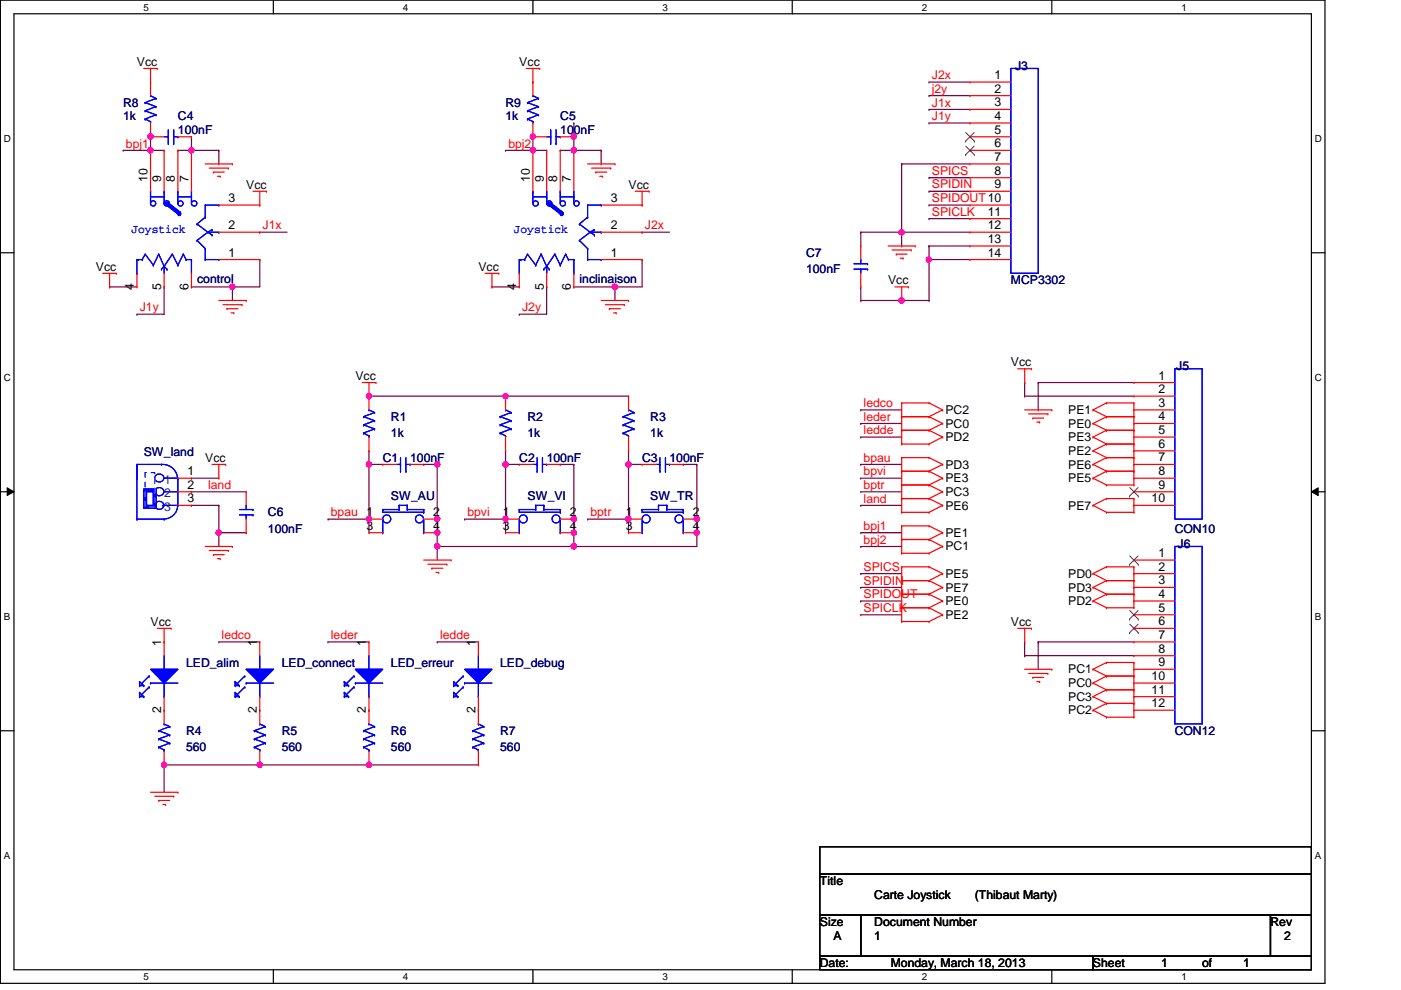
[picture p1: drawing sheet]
<svg xmlns="http://www.w3.org/2000/svg" width="297mm" height="210mm" viewBox="0 0 297 210" stroke-linecap="round" stroke-linejoin="round" font-family="sans-serif">
<defs><g id="words">
<g font-size="2.6">
<text x="29" y="13.9">Vcc</text>
<text x="110.1" y="13.9">Vcc</text>
<text x="210.9" y="16.8">1</text>
<text x="210.9" y="19.6">2</text>
<text x="210.9" y="22.6">3</text>
<text x="210.9" y="25.4">4</text>
<text x="210.9" y="28.4">5</text>
<text x="210.9" y="31.2">6</text>
<text x="210.9" y="34.1">7</text>
<text x="31.3" y="38.5" transform="rotate(-90 31.3 38.5)">10</text>
<text x="34.2" y="38.5" transform="rotate(-90 34.2 38.5)">9</text>
<text x="37.1" y="38.5" transform="rotate(-90 37.1 38.5)">8</text>
<text x="40" y="38.5" transform="rotate(-90 40 38.5)">7</text>
<text x="52.2" y="40">Vcc</text>
<text x="112.3" y="38.5" transform="rotate(-90 112.3 38.5)">10</text>
<text x="115.3" y="38.5" transform="rotate(-90 115.3 38.5)">9</text>
<text x="118.1" y="38.5" transform="rotate(-90 118.1 38.5)">8</text>
<text x="121" y="38.5" transform="rotate(-90 121 38.5)">7</text>
<text x="133.3" y="40">Vcc</text>
<text x="210.9" y="37">8</text>
<text x="210.9" y="39.9">9</text>
<text x="48.4" y="42.8">3</text>
<text x="129.5" y="42.8">3</text>
<text x="209.4" y="45.7">11</text>
<text x="48.4" y="48.6">2</text>
<text x="129.5" y="48.6">2</text>
<text x="209.4" y="48.6">12</text>
<text x="209.4" y="51.5">13</text>
<text x="20.3" y="57.4">Vcc</text>
<text x="48.4" y="54.4">1</text>
<text x="101.4" y="57.4">Vcc</text>
<text x="129.5" y="54.4">1</text>
<text x="209.4" y="54.4">14</text>
<text x="28.4" y="61.4" transform="rotate(-90 28.4 61.4)">4</text>
<text x="34.2" y="61.4" transform="rotate(-90 34.2 61.4)">5</text>
<text x="40" y="61.4" transform="rotate(-90 40 61.4)">6</text>
<text x="109.5" y="61.4" transform="rotate(-90 109.5 61.4)">4</text>
<text x="115.3" y="61.4" transform="rotate(-90 115.3 61.4)">5</text>
<text x="121" y="61.4" transform="rotate(-90 121 61.4)">6</text>
<text x="188.3" y="60.3">Vcc</text>
<text x="214.3" y="77.6">Vcc</text>
<text x="75.4" y="80.5">Vcc</text>
<text x="245.6" y="80.5">1</text>
<text x="245.6" y="83.4">2</text>
<text x="200.4" y="87.8">PC2</text>
<text x="226.5" y="87.8">PE1</text>
<text x="245.6" y="86.3">3</text>
<text x="245.6" y="89.2">4</text>
<text x="200.4" y="90.7">PC0</text>
<text x="200.4" y="93.6">PD2</text>
<text x="226.5" y="90.7">PE0</text>
<text x="226.5" y="93.6">PE3</text>
<text x="245.6" y="92">5</text>
<text x="245.6" y="95">6</text>
<text x="39.7" y="100.8">1</text>
<text x="43.5" y="97.9">Vcc</text>
<text x="200.4" y="99.4">PD3</text>
<text x="226.5" y="96.5">PE2</text>
<text x="226.5" y="99.4">PE6</text>
<text x="245.6" y="97.8">7</text>
<text x="245.6" y="100.8">8</text>
<text x="39.7" y="103.6">2</text>
<text x="39.7" y="106.5">3</text>
<text x="200.4" y="105.2">PC3</text>
<text x="200.4" y="102.2">PE3</text>
<text x="226.5" y="102.2">PE5</text>
<text x="244.2" y="106.5">10</text>
<text x="245.6" y="103.6">9</text>
<text x="77.7" y="112.3">3</text>
<text x="91.9" y="109.4">2</text>
<text x="91.9" y="112.3">4</text>
<text x="106.6" y="109.4">1</text>
<text x="106.6" y="112.3">3</text>
<text x="120.8" y="109.4">2</text>
<text x="120.8" y="112.3">4</text>
<text x="132.7" y="109.4">1</text>
<text x="132.7" y="112.3">3</text>
<text x="146.9" y="109.4">2</text>
<text x="146.9" y="112.3">4</text>
<text x="200.4" y="108">PE6</text>
<text x="200.4" y="113.8">PE1</text>
<text x="226.5" y="108">PE7</text>
<text x="200.4" y="116.7">PC1</text>
<text x="245.6" y="118.1">1</text>
<text x="200.4" y="122.5">PE5</text>
<text x="200.4" y="125.4">PE7</text>
<text x="226.5" y="125.4">PD3</text>
<text x="226.5" y="122.5">PD0</text>
<text x="245.6" y="121">2</text>
<text x="245.6" y="123.9">3</text>
<text x="200.4" y="128.3">PE0</text>
<text x="200.4" y="131.2">PE2</text>
<text x="226.5" y="128.3">PD2</text>
<text x="245.6" y="126.8">4</text>
<text x="245.6" y="129.7">5</text>
<text x="31.9" y="132.7">Vcc</text>
<text x="34.2" y="137" transform="rotate(-90 34.2 137)">1</text>
<text x="54.4" y="137" transform="rotate(-90 54.4 137)">1</text>
<text x="77.6" y="137" transform="rotate(-90 77.6 137)">1</text>
<text x="100.8" y="137" transform="rotate(-90 100.8 137)">1</text>
<text x="214.3" y="132.7">Vcc</text>
<text x="245.6" y="132.6">6</text>
<text x="245.6" y="135.5">7</text>
<text x="226.5" y="142.8">PC1</text>
<text x="245.6" y="138.4">8</text>
<text x="245.6" y="141.3">9</text>
<text x="226.5" y="145.7">PC0</text>
<text x="226.5" y="148.6">PC3</text>
<text x="244.2" y="144.2">10</text>
<text x="244.2" y="147.1">11</text>
<text x="244.2" y="149.9">12</text>
<text x="34.2" y="151.2" transform="rotate(-90 34.2 151.2)">2</text>
<text x="54.4" y="151.2" transform="rotate(-90 54.4 151.2)">2</text>
<text x="77.6" y="151.2" transform="rotate(-90 77.6 151.2)">2</text>
<text x="100.8" y="151.2" transform="rotate(-90 100.8 151.2)">2</text>
<text x="226.5" y="151.5">PC2</text>
<text x="173.8" y="187.7">Title</text>
<text x="185.4" y="190.6">Carte Joystick</text>
<text x="206.7" y="190.6">(Thibaut Marty)</text>
<text x="173.8" y="196.3">Size</text>
<text x="185.4" y="196.3">Document Number</text>
<text x="269.4" y="196.3">Rev</text>
<text x="176.7" y="199.3">A</text>
<text x="185.4" y="199.3">1</text>
<text x="272.2" y="199.3">2</text>
<text x="173.8" y="205.1">Date:</text>
<text x="188.8" y="205.1">Monday, March 18, 2013</text>
<text x="231.7" y="205.1">Sheet</text>
<text x="246.2" y="205.1">1</text>
<text x="254.9" y="205.1">of</text>
<text x="263.6" y="205.1">1</text>
</g>
<g font-size="2.6" fill="#f00">
<text x="197.6" y="16.8">J2x</text>
<text x="197.6" y="19.7">j2y</text>
<text x="197.6" y="22.6">J1x</text>
<text x="197.6" y="25.5">J1y</text>
<text x="26.7" y="31.3">bpj1</text>
<text x="107.8" y="31.3">bpj2</text>
<text x="197.6" y="37.1">SPICS</text>
<text x="197.6" y="40">SPIDIN</text>
<text x="197.6" y="42.9">SPIDOUT10</text>
<text x="197.6" y="45.8">SPICLK</text>
<text x="55.7" y="48.6">J1x</text>
<text x="136.7" y="48.6">J2x</text>
<text x="29.6" y="66">J1y</text>
<text x="110.7" y="66">J2y</text>
<text x="183.1" y="86.3">ledco</text>
<text x="183.1" y="89.2">leder</text>
<text x="183.1" y="92.1">ledde</text>
<text x="183.1" y="97.9">bpau</text>
<text x="183.1" y="100.8">bpvi</text>
<text x="44.1" y="103.7">land</text>
<text x="183.1" y="103.7">bptr</text>
<text x="183.1" y="106.6">land</text>
<text x="70.1" y="109.5">bpau 1</text>
<text x="99.1" y="109.5">bpvi</text>
<text x="125.2" y="109.5">bptr</text>
<text x="183.1" y="112.4">bpj1</text>
<text x="183.1" y="115.3">bpj2</text>
<text x="183.1" y="121">SPICS</text>
<text x="183.1" y="124">SPIDIN</text>
<text x="183.1" y="126.8">SPIDOUT</text>
<text x="183.1" y="129.8">SPICLK</text>
<text x="47" y="135.5">ledco</text>
<text x="70.1" y="135.5">leder</text>
<text x="93.3" y="135.5">ledde</text>
</g>
<g font-size="2.6" fill="#000080">
<text x="215.2" y="14.8">J3</text>
<text x="26.1" y="22.6">R8</text>
<text x="107.2" y="22.6">R9</text>
<text x="26.1" y="25.5">1k</text>
<text x="37.7" y="25.5">C4</text>
<text x="37.7" y="28.4">100nF</text>
<text x="107.2" y="25.5">1k</text>
<text x="118.8" y="25.5">C5</text>
<text x="118.8" y="28.4">100nF</text>
<text x="41.8" y="60">control</text>
<text x="122.8" y="60">inclinaison</text>
<text x="170.9" y="54.5">C7</text>
<text x="170.9" y="58">100nF</text>
<text x="214.3" y="60.3">MCP3302</text>
<text x="249.4" y="78.5">J5</text>
<text x="82.9" y="89.2">R1</text>
<text x="111.8" y="89.2">R2</text>
<text x="137.9" y="89.2">R3</text>
<text x="82.9" y="92.7">1k</text>
<text x="111.8" y="92.7">1k</text>
<text x="137.9" y="92.7">1k</text>
<text x="30.5" y="96.7">SW_land</text>
<text x="81.1" y="97.9">C1</text>
<text x="86.9" y="97.9">100nF</text>
<text x="110.1" y="97.9">C2</text>
<text x="115.9" y="97.9">100nF</text>
<text x="136.1" y="97.9">C3</text>
<text x="141.9" y="97.9">100nF</text>
<text x="82.9" y="106">SW_AU</text>
<text x="111.8" y="106">SW_VI</text>
<text x="137.9" y="106">SW_TR</text>
<text x="56.8" y="109.5">C6</text>
<text x="56.8" y="112.9">100nF</text>
<text x="249.1" y="112.9">CON10</text>
<text x="249.7" y="116.2">J6</text>
<text x="39.5" y="141.4">LED_alim</text>
<text x="59.7" y="141.4">LED_connect</text>
<text x="82.9" y="141.4">LED_erreur</text>
<text x="106" y="141.4">LED_debug</text>
<text x="39.5" y="155.8">R4</text>
<text x="59.7" y="155.8">R5</text>
<text x="82.9" y="155.8">R6</text>
<text x="106" y="155.8">R7</text>
<text x="249.1" y="155.8">CON12</text>
<text x="39.5" y="159.3">560</text>
<text x="59.7" y="159.3">560</text>
<text x="82.9" y="159.3">560</text>
<text x="106" y="159.3">560</text>
</g>
<g font-size="2.6" fill="#00f">
<text x="27.9" y="49.3">Joystick</text>
<text x="108.9" y="49.3">Joystick</text>
</g>
<g font-size="2.6" fill="#004080">
<text x="34.8" y="102.6">1</text>
<text x="34.8" y="105.5">2</text>
<text x="34.8" y="108.3">3</text>
</g>
<g font-size="2.1">
<text x="30.4" y="2.2">5</text>
<text x="85.4" y="2.2">4</text>
<text x="140.5" y="2.2">3</text>
<text x="195.4" y="2.2">2</text>
<text x="250.5" y="2.2">1</text>
<text x=".8" y="30.1">D</text>
<text x="278.8" y="30.1">D</text>
<text x=".8" y="80.8">C</text>
<text x="278.8" y="80.8">C</text>
<text x=".8" y="131.5">B</text>
<text x="278.8" y="131.5">B</text>
<text x=".8" y="182.2">A</text>
<text x="278.8" y="182.2">A</text>
<text x="30.4" y="207.8">5</text>
<text x="85.4" y="207.8">4</text>
<text x="140.5" y="207.8">3</text>
<text x="195.4" y="207.8">2</text>
<text x="250.5" y="207.8">1</text>
</g>
</g></defs>
<path d="M.1 0h280.8v208.5h-280.8zM3 2.9h275v202.7h-275z" fill="none" stroke="#000" stroke-width=".25"/>
<g fill="#fff">
<path d="M30.4 .3h1.2v2.4h-1.2z"/>
<path d="M30.4 205.9h1.2v2.3h-1.2z"/>
</g>
<path d="M58 0v2.9M58 205.6v2.9" fill="none" stroke="#000" stroke-width=".25"/>
<g fill="#fff">
<path d="M85.4 .3h1.2v2.4h-1.2z"/>
<path d="M85.4 205.9h1.2v2.3h-1.2z"/>
</g>
<path d="M113 0v2.9M113 205.6v2.9" fill="none" stroke="#000" stroke-width=".25"/>
<g fill="#fff">
<path d="M140.5 .3h1.1v2.4h-1.1z"/>
<path d="M140.5 205.9h1.1v2.3h-1.1z"/>
</g>
<path d="M168 0v2.9M168 205.6v2.9" fill="none" stroke="#000" stroke-width=".25"/>
<g fill="#fff">
<path d="M195.4 .3h1.2v2.4h-1.2z"/>
<path d="M195.4 205.9h1.2v2.3h-1.2z"/>
</g>
<path d="M223 0v2.9M223 205.6v2.9" fill="none" stroke="#000" stroke-width=".25"/>
<g fill="#fff">
<path d="M250.5 .3h1.1v2.4h-1.1z"/>
<path d="M250.5 205.9h1.1v2.3h-1.1z"/>
<path d="M.8 28.2h1.5v2.4h-1.5z"/>
<path d="M278.8 28.2h1.4v2.4h-1.4z"/>
<path d="M.8 78.9h1.5v2.3h-1.5z"/>
<path d="M278.8 78.9h1.4v2.3h-1.4z"/>
</g>
<path d="M.1 53.6h2.9M278 53.6h2.9" fill="none" stroke="#000" stroke-width=".25"/>
<g fill="#fff">
<path d="M.8 129.6h1.4v2.3h-1.4z"/>
<path d="M278.8 129.6h1.3v2.3h-1.3z"/>
</g>
<path d="M.1 104.3h2.9M278 104.3h2.9" fill="none" stroke="#000" stroke-width=".25"/>
<path d="M1.5 103.4l1.5 .9-1.5 .8zM278 104.3l1.5-.9v1.7z" fill="#000"/>
<path d="M1.5 103.4l1.5 .9-1.5 .8zM278 104.3l1.5-.9v1.7z" fill="none" stroke="#000" stroke-width=".21"/>
<g fill="#fff">
<path d="M.8 180.3h1.4v2.3h-1.4z"/>
<path d="M278.8 180.3h1.3v2.3h-1.3z"/>
</g>
<path d="M.1 154.9h2.9M278 154.9h2.9" fill="none" stroke="#000" stroke-width=".25"/>
<g fill="none" stroke="#800040" stroke-width=".25">
<path d="M55.1 49.2h.1M55.1 49.2h5.8M136.1 55h.1M136.1 49.2h.1M136.1 55v5.8M136.1 49.2h5.8M29 66.6h.1M34.8 60.8h.1M34.8 60.8v5.8h-5.8M110.1 66.6h.1M115.9 60.8h.1M115.9 60.8v5.8h-5.8"/>
<path d="M40.6 101.4h.1M40.6 107.1h.1M40.6 101.4h5.8M40.6 107.1h5.8M46.4 112.9h.1M46.4 112.9v3"/>
</g>
<circle cx="46.4" cy="113" r=".56" fill="#f0f"/>
<circle cx="46.4" cy="113" r=".56" fill="none" stroke="#f0f" stroke-width=".25"/>
<path d="M78.2 98.5h.1M78.2 98.5v11.6M89.8 98.5h.1M89.8 98.5h2.9M40.6 104.3h.1M40.6 104.3h11.6" fill="none" stroke="#800040" stroke-width=".25"/>
<circle cx="78.2" cy="110" r=".56" fill="#f0f"/>
<circle cx="78.2" cy="110" r=".56" fill="none" stroke="#f0f" stroke-width=".25"/>
<circle cx="78.2" cy="98.5" r=".56" fill="#f0f"/>
<circle cx="78.2" cy="98.5" r=".56" fill="none" stroke="#f0f" stroke-width=".25"/>
<path d="M78.2 98.5h.1M78.2 98.5h2.9M107.2 98.5h.1M107.2 98.5v11.6" fill="none" stroke="#800040" stroke-width=".25"/>
<circle cx="107.2" cy="110" r=".56" fill="#f0f"/>
<circle cx="107.2" cy="110" r=".56" fill="none" stroke="#f0f" stroke-width=".25"/>
<circle cx="107.2" cy="98.5" r=".56" fill="#f0f"/>
<circle cx="107.2" cy="98.5" r=".56" fill="none" stroke="#f0f" stroke-width=".25"/>
<path d="M107.2 98.5h.1M107.2 98.5h2.9M118.8 98.5h.1M118.8 98.5h2.9M133.3 98.5h.1M133.3 98.5h2.8M133.3 98.5v11.6" fill="none" stroke="#800040" stroke-width=".25"/>
<circle cx="133.2" cy="110" r=".56" fill="#f0f"/>
<circle cx="133.2" cy="110" r=".56" fill="none" stroke="#f0f" stroke-width=".25"/>
<circle cx="133.2" cy="98.5" r=".56" fill="#f0f"/>
<circle cx="133.2" cy="98.5" r=".56" fill="none" stroke="#f0f" stroke-width=".25"/>
<path d="M78.2 84h.1M78.2 84h29M144.9 98.5h.1M144.9 98.5h2.8" fill="none" stroke="#800040" stroke-width=".25"/>
<circle cx="107.2" cy="84" r=".56" fill="#f0f"/>
<circle cx="107.2" cy="84" r=".56" fill="none" stroke="#f0f" stroke-width=".25"/>
<circle cx="78.2" cy="84" r=".56" fill="#f0f"/>
<circle cx="78.2" cy="84" r=".56" fill="none" stroke="#f0f" stroke-width=".25"/>
<g fill="none" stroke="#800040" stroke-width=".25">
<path d="M78.2 95.6h.1M78.2 95.6v2.9M107.2 84h.1M107.2 95.6h.1M107.2 84h26.1M107.2 95.6v2.9M133.3 95.6h.1M133.3 95.6v2.9M69.6 110.1h.1M69.6 110.1h8.6M98.5 110.1h.1M98.5 110.1h8.7"/>
<path d="M124.6 110.1h.1M124.6 110.1h8.7M78.2 162.2h.1M78.2 162.2h23.2"/>
</g>
<circle cx="78.2" cy="162.2" r=".56" fill="#f0f"/>
<circle cx="78.2" cy="162.2" r=".56" fill="none" stroke="#f0f" stroke-width=".25"/>
<path d="M55.1 162.2h.1M55.1 162.2h23.1" fill="none" stroke="#800040" stroke-width=".25"/>
<circle cx="55.1" cy="162.2" r=".56" fill="#f0f"/>
<circle cx="55.1" cy="162.2" r=".56" fill="none" stroke="#f0f" stroke-width=".25"/>
<path d="M34.8 162.2h.1M34.8 162.2h20.3M34.8 162.2v5.8" fill="none" stroke="#800040" stroke-width=".25"/>
<circle cx="34.8" cy="162.2" r=".56" fill="#f0f"/>
<circle cx="34.8" cy="162.2" r=".56" fill="none" stroke="#f0f" stroke-width=".25"/>
<g fill="none" stroke="#800040" stroke-width=".25">
<path d="M55.1 55h.1M55.1 55v5.8h-5.8M23.2 60.8h.1M23.2 60.8h5.8M49.3 60.8h.1M104.3 60.8h.1M104.3 60.8h5.8M130.4 60.8h.1M130.4 60.8h5.7M130.4 60.8v2.9M46.4 136.1h.1M46.4 136.1h8.7"/>
<path d="M69.6 136.1h.1M69.6 136.1h8.6M92.7 136.1h.1M92.7 136.1h8.7"/>
</g>
<circle cx="130.3" cy="60.8" r=".56" fill="#f0f"/>
<circle cx="130.3" cy="60.8" r=".56" fill="none" stroke="#f0f" stroke-width=".25"/>
<path d="M49.3 60.8h.1M49.3 60.8v2.9" fill="none" stroke="#800040" stroke-width=".25"/>
<circle cx="49.3" cy="60.8" r=".56" fill="#f0f"/>
<circle cx="49.3" cy="60.8" r=".56" fill="none" stroke="#f0f" stroke-width=".25"/>
<path d="M40.6 60.8h.1M40.6 60.8h8.7M121.7 98.5h.1M121.7 98.5v11.6M78.2 110.1h.1M78.2 110.1v2.8M107.2 110.1h.1M107.2 110.1v2.8M121.7 112.9h.1M121.7 112.9v3M133.3 110.1h.1M133.3 110.1v2.8" fill="none" stroke="#800040" stroke-width=".25"/>
<circle cx="121.7" cy="112.9" r=".56" fill="#f0f"/>
<circle cx="121.7" cy="112.9" r=".56" fill="none" stroke="#f0f" stroke-width=".25"/>
<path d="M147.7 98.5h.1M147.7 98.5v11.6M121.7 115.9h.1M121.7 115.9h26" fill="none" stroke="#800040" stroke-width=".25"/>
<circle cx="121.7" cy="115.8" r=".56" fill="#f0f"/>
<circle cx="121.7" cy="115.8" r=".56" fill="none" stroke="#f0f" stroke-width=".25"/>
<path d="M147.7 112.9h.1M147.7 112.9v3" fill="none" stroke="#800040" stroke-width=".25"/>
<circle cx="147.7" cy="113" r=".56" fill="#f0f"/>
<circle cx="147.7" cy="113" r=".56" fill="none" stroke="#f0f" stroke-width=".25"/>
<path d="M92.7 112.9h.1M92.7 112.9v3" fill="none" stroke="#800040" stroke-width=".25"/>
<circle cx="92.7" cy="115.8" r=".56" fill="#f0f"/>
<circle cx="92.7" cy="115.8" r=".56" fill="none" stroke="#f0f" stroke-width=".25"/>
<circle cx="92.7" cy="112.9" r=".56" fill="#f0f"/>
<circle cx="92.7" cy="112.9" r=".56" fill="none" stroke="#f0f" stroke-width=".25"/>
<path d="M92.7 115.9h.1M92.7 115.9h29" fill="none" stroke="#800040" stroke-width=".25"/>
<circle cx="121.7" cy="115.8" r=".56" fill="#f0f"/>
<circle cx="121.7" cy="115.8" r=".56" fill="none" stroke="#f0f" stroke-width=".25"/>
<g fill="none" stroke="#800040" stroke-width=".25">
<path d="M197 17.4h.1M197 17.4h8.7M191.2 34.8h.1M191.2 34.8h14.5M191.2 34.8v14.4M197 20.3h.1M197 23.2h.1M197 26.1h.1M197 37.7h.1M197 20.3h8.7M197 23.2h8.7M197 26.1h8.7"/>
<path d="M197 37.7h8.7M191.2 49.2h.1M191.2 49.2h14.5M197 40.6h.1M197 43.5h.1M197 46.4h.1M197 52.2h.1M197 55h.1M197 40.6h8.7M197 43.5h8.7M197 46.4h8.7M197 52.2h8.7"/>
<path d="M197 55h8.7M197 55v8.7M92.7 115.9h.1M92.7 115.9v2.8"/>
</g>
<circle cx="196.9" cy="55" r=".56" fill="#f0f"/>
<circle cx="196.9" cy="55" r=".56" fill="none" stroke="#f0f" stroke-width=".25"/>
<g fill="none" stroke="#800040" stroke-width=".25">
<path d="M31.9 31.9h.1M31.9 31.9h2.9M197 52.2h.1M197 52.2v2.8M191.2 63.7h5.8M197 63.7h.1M182.5 86.9h.1M182.5 89.8h.1M182.5 92.7h.1M182.5 98.5h.1M182.5 86.9h8.7M182.5 89.8h8.7"/>
<path d="M182.5 92.7h8.7M182.5 98.5h8.7M217.3 84h.1M217.3 81.1h.1M217.3 84h23.1M217.3 81.1v2.9M220.1 81.1h.1M220.1 86.9h.1M220.1 81.1h20.3M220.1 81.1v5.8M182.5 104.3h.1M182.5 101.4h.1"/>
<path d="M182.5 107.1h.1M182.5 112.9h.1M182.5 115.9h.1M182.5 104.3h8.7M182.5 101.4h8.7M182.5 107.1h8.7M182.5 112.9h8.7M182.5 115.9h8.7M182.5 121.6h.1M182.5 124.5h.1M182.5 127.4h.1M182.5 130.3h.1"/>
<path d="M182.5 121.6h8.7M182.5 124.5h8.7M182.5 127.4h8.7M182.5 130.3h8.7M217.3 139h.1M217.3 136.1v2.9M217.3 139h23.1M220.1 136.1h.1M220.1 136.1v5.8M220.1 136.1h20.3"/>
</g>
<circle cx="31.9" cy="31.9" r=".57" fill="#f0f"/>
<circle cx="31.9" cy="31.9" r=".57" fill="none" stroke="#f0f" stroke-width=".25"/>
<path d="M31.9 29h.1M31.9 29v2.9M113 31.9h.1M113 31.9h2.9" fill="none" stroke="#800040" stroke-width=".25"/>
<circle cx="31.9" cy="29" r=".56" fill="#f0f"/>
<circle cx="31.9" cy="29" r=".56" fill="none" stroke="#f0f" stroke-width=".25"/>
<path d="M113 29h.1M113 29v2.9" fill="none" stroke="#800040" stroke-width=".25"/>
<circle cx="113" cy="31.9" r=".56" fill="#f0f"/>
<circle cx="113" cy="31.9" r=".56" fill="none" stroke="#f0f" stroke-width=".25"/>
<circle cx="113" cy="29" r=".56" fill="#f0f"/>
<circle cx="113" cy="29" r=".56" fill="none" stroke="#f0f" stroke-width=".25"/>
<path d="M37.7 31.9h.1M40.6 29h.1M40.6 29v2.9h-2.9" fill="none" stroke="#800040" stroke-width=".25"/>
<circle cx="40.6" cy="31.9" r=".56" fill="#f0f"/>
<circle cx="40.6" cy="31.9" r=".56" fill="none" stroke="#f0f" stroke-width=".25"/>
<path d="M118.8 31.9h.1M118.8 31.9h2.9" fill="none" stroke="#800040" stroke-width=".25"/>
<circle cx="121.6" cy="31.9" r=".56" fill="#f0f"/>
<circle cx="121.6" cy="31.9" r=".56" fill="none" stroke="#f0f" stroke-width=".25"/>
<path d="M121.7 29h.1M121.7 29v2.9" fill="none" stroke="#800040" stroke-width=".25"/>
<circle cx="121.7" cy="29" r=".56" fill="#f0f"/>
<circle cx="121.7" cy="29" r=".56" fill="none" stroke="#f0f" stroke-width=".25"/>
<path d="M92.7 110.1h.1M92.7 110.1v2.8" fill="none" stroke="#800040" stroke-width=".25"/>
<circle cx="92.7" cy="110" r=".56" fill="#f0f"/>
<circle cx="92.7" cy="110" r=".56" fill="none" stroke="#f0f" stroke-width=".25"/>
<path d="M121.7 110.1h.1M121.7 110.1v2.8" fill="none" stroke="#800040" stroke-width=".25"/>
<circle cx="121.7" cy="110" r=".56" fill="#f0f"/>
<circle cx="121.7" cy="110" r=".56" fill="none" stroke="#f0f" stroke-width=".25"/>
<path d="M92.7 98.5h.1M92.7 98.5v11.6" fill="none" stroke="#800040" stroke-width=".25"/>
<circle cx="92.7" cy="98.5" r=".56" fill="#f0f"/>
<circle cx="92.7" cy="98.5" r=".56" fill="none" stroke="#f0f" stroke-width=".25"/>
<path d="M147.7 110.1h.1M147.7 110.1v2.8" fill="none" stroke="#800040" stroke-width=".25"/>
<circle cx="147.7" cy="110" r=".56" fill="#f0f"/>
<circle cx="147.7" cy="110" r=".56" fill="none" stroke="#f0f" stroke-width=".25"/>
<g fill="none" stroke="#800040" stroke-width=".25">
<path d="M26.1 31.9h.1M26.1 31.9h5.8M40.6 31.9h5.8M46.4 31.9h.1M46.4 34.8h.1M46.4 31.9v2.9M107.2 31.9h.1M107.2 31.9h5.8M121.7 26.1h.1M121.7 31.9h5.8M121.7 26.1v2.9M127.5 31.9h.1"/>
<path d="M127.5 34.8h.1M127.5 31.9v2.9M191.2 52.2h.1M191.2 49.2v3M121.7 60.8h.1M121.7 60.8h8.7M46.4 107.1h.1M46.4 107.1v5.8h5.8M52.2 112.9h.1"/>
</g>
<circle cx="191.2" cy="49.2" r=".56" fill="#f0f"/>
<circle cx="191.2" cy="49.2" r=".56" fill="none" stroke="#f0f" stroke-width=".25"/>
<path d="M182.5 49.2h.1M182.5 49.2v3M182.5 49.2h8.7M191.2 49.2h.1M182.5 63.7h.1M182.5 60.8v2.9M182.5 63.7h8.7M191.2 63.7h.1" fill="none" stroke="#800040" stroke-width=".25"/>
<circle cx="191.2" cy="63.7" r=".56" fill="#f0f"/>
<circle cx="191.2" cy="63.7" r=".56" fill="none" stroke="#f0f" stroke-width=".25"/>
<g fill="none" stroke="#f00" stroke-width=".25">
<path d="M30.5 14.5h2.9M31.9 17.4h.1M31.9 14.5v2.9M33.4 14.5h.1M111.5 14.5h2.9M113 17.4h.1M113 14.5v2.9M114.4 14.5h.1M43.5 34.8h5.8M44.4 35.6h4M45.3 36.5h.1M45.3 36.5h2.2"/>
<path d="M46.1 37.4h.6M46.7 37.4h.1M48.4 35.6h.1M49.3 34.8h.1M124.6 34.8h5.8M125.4 35.6h4.1M126.3 36.5h.1M126.3 36.5h2.3M127.2 37.4h.6M127.8 37.4h.1M129.5 35.6h.1M130.4 34.8h.1"/>
<path d="M21.8 58h2.9M23.2 58v2.8M24.7 58h.1M53.6 40.6h2.9M55.1 43.5h.1M55.1 40.6v2.9M56.5 40.6h.1M102.9 58h2.8M104.3 58v2.8M105.7 58h.1M134.7 40.6h2.9M136.1 43.5h.1"/>
<path d="M136.1 40.6v2.9M137.6 40.6h.1M188.3 52.2h5.8M189.1 53h4.1M190 53.9h.1M190 53.9h2.3M190.9 54.7h.6M191.5 54.7h.1M193.2 53h.1M194.1 52.2h.1M23.2 60.8h.1M46.4 63.7h5.8"/>
<path d="M47.3 64.6h4M48.1 65.4h.1M48.1 65.4h2.4M49 66.3h.6M49.6 66.3h.1M51.3 64.6h.1M52.2 63.7h.1M104.3 60.8h.1M127.5 63.7h5.8M128.4 64.6h4M129.2 65.4h.1M129.2 65.4h2.3"/>
<path d="M130.1 66.3h.5M130.6 66.3h.1M132.4 64.6h.1M133.3 63.7h.1M189.7 60.8h2.9M191.2 63.7h.1M191.2 60.8v2.9M192.6 60.8h.1M215.8 78.2h2.9M217.3 78.2v2.9M218.7 78.2h.1M45 98.5h2.8"/>
<path d="M46.4 98.5v2.9M47.8 98.5h.1M76.8 81.1h2.9M78.2 84h.1M78.2 81.1v2.9M79.7 81.1h.1M191.2 88.3h.1M191.2 85.4h.1M191.2 91.2h.1M191.2 94.1h.1M191.2 99.9h.1M191.2 97h.1"/>
<path d="M191.2 85.4h5.8M191.2 88.3h5.8M191.2 91.2h5.8M191.2 94.1h5.8M191.2 97h5.8M191.2 99.9h5.8M191.2 85.4v8.7M191.2 97v11.6M197 85.4h.1M197 88.3h.1M197 91.2h.1M197 94.1h.1"/>
<path d="M197 97h.1M197 99.9h.1M197 85.4l2.9 1.5M197 88.3l2.9 1.5M197 91.2l2.9 1.5M197 97l2.9 1.5M197 99.9l2.9 1.5M199.9 86.9h.1M199.9 89.8h.1M199.9 92.7h.1M199.9 98.5h.1M199.9 86.9l-2.9 1.4"/>
<path d="M199.9 89.8l-2.9 1.4M199.9 92.7l-2.9 1.4M199.9 98.5l-2.9 1.4M217.3 81.1h.1M217.3 86.9h5.7M218.1 87.8h4.1M219 88.6h.1M219 88.6h2.3M219.8 89.5h.6M220.4 89.5h.1M222.2 87.8h.1M223 86.9h.1"/>
<path d="M231.7 86.9h.1M231.7 89.8h.1M231.7 92.7h.1M231.7 95.6h.1M231.7 98.5h.1M231.7 86.9l2.9 1.4M231.7 89.8l2.9 1.4M231.7 92.7l2.9 1.4M231.7 95.6l2.9 1.4M231.7 98.5l2.9 1.4M234.6 85.4h.1M234.6 88.3h.1"/>
<path d="M234.6 91.2h.1M234.6 94.1h.1M234.6 97h.1M234.6 99.9h.1M234.6 85.4l-2.9 1.5M234.6 85.4h5.8M234.6 88.3h5.8M234.6 88.3l-2.9 1.5M234.6 91.2h5.8M234.6 91.2l-2.9 1.5M234.6 94.1h5.8M234.6 94.1l-2.9 1.5"/>
<path d="M234.6 97h5.8M234.6 97l-2.9 1.5M234.6 99.9h5.8M234.6 99.9l-2.9 1.5M240.4 85.4h.1M240.4 88.3h.1M240.4 91.2h.1M240.4 94.1h.1M240.4 97h.1M240.4 99.9h.1M240.4 85.4v17.4M43.5 115.9h5.8"/>
<path d="M44.4 116.7h4M45.3 117.6h.1M45.3 117.6h2.2M46.1 118.4h.6M46.4 101.4h.1M46.7 118.4h.1M48.4 116.7h.1M49.3 115.9h.1M52.2 112.9h.1M52.2 104.3h.1M52.2 104.3v2.8M52.2 110.1v2.8"/>
<path d="M89.8 118.7h5.8M90.7 119.6h4M94.7 119.6h.1M95.6 118.7h.1M133.3 110.1h.1M133.3 112.9h.1M133.3 110.1h2.8M133.3 112.9h2.8M144.9 110.1h2.8M144.9 112.9h2.8M147.7 110.1h.1M147.7 112.9h.1"/>
<path d="M191.2 105.7h.1M191.2 102.8h.1M191.2 108.6h.1M191.2 114.4h.1M191.2 111.5h.1M191.2 117.3h.1M191.2 102.8h5.8M191.2 105.7h5.8M191.2 108.6h5.8M191.2 111.5v5.8M191.2 111.5h5.8M191.2 114.4h5.8"/>
<path d="M191.2 117.3h5.8M197 102.8h.1M197 105.7h.1M197 108.6h.1M197 111.5h.1M197 114.4h.1M197 117.3h.1M197 102.8l2.9 1.5M197 105.7l2.9 1.4M197 111.5l2.9 1.4M197 114.4l2.9 1.5M199.9 104.3h.1"/>
<path d="M199.9 101.4h.1M199.9 107.1h.1M199.9 112.9h.1M199.9 115.9h.1M199.9 104.3l-2.9 1.4M199.9 101.4l-2.9 1.4M199.9 107.1l-2.9 1.5M199.9 112.9l-2.9 1.5M199.9 115.9l-2.9 1.4M231.7 101.4h.1M231.7 107.1h.1M231.7 101.4l2.9 1.4"/>
<path d="M231.7 107.1l2.9 1.5M234.6 102.8h.1M234.6 105.7h.1M234.6 108.6h.1M234.6 102.8h5.8M234.6 105.7l-2.9 1.4M234.6 105.7h5.8M234.6 108.6h5.8M240.4 102.8h.1M240.4 105.7h.1M240.4 108.6h.1M240.4 105.7v2.9"/>
<path d="M33.4 133.2h2.9M34.8 136.1h.1M34.8 133.2v2.9M36.3 133.2h.1M91.6 120.5h.1M91.6 120.5h2.3M92.5 121.4h.5M93 121.4h.1M191.2 123.1h.1M191.2 120.2h.1M191.2 126h.1M191.2 128.9h.1"/>
<path d="M191.2 131.8h.1M191.2 123.1h5.8M191.2 126h5.8M191.2 120.2h5.8M191.2 128.9h5.8M191.2 120.2v11.6M191.2 131.8h5.8M197 120.2h.1M197 123.1h.1M197 126h.1M197 128.9h.1M197 131.8h.1"/>
<path d="M197 120.2l2.9 1.4M197 123.1l2.9 1.4M197 126l2.9 1.4M197 128.9l2.9 1.4M199.9 121.6h.1M199.9 124.5h.1M199.9 127.4h.1M199.9 130.3h.1M199.9 121.6l-2.9 1.5M199.9 124.5l-2.9 1.5M199.9 127.4l-2.9 1.5M199.9 130.3l-2.9 1.5"/>
<path d="M215.8 133.2h2.9M217.3 136.1h.1M217.3 133.2v2.9M218.7 133.2h.1M231.7 124.5h.1M231.7 121.6h.1M231.7 127.4h.1M231.7 124.5l2.9 1.5M231.7 121.6l2.9 1.5M231.7 127.4l2.9 1.5M234.6 123.1h.1M234.6 126h.1"/>
<path d="M234.6 120.2h.1M234.6 128.9h.1M234.6 123.1l-2.9 1.4M234.6 123.1h5.8M234.6 126h5.8M234.6 120.2l-2.9 1.4M234.6 120.2h5.8M234.6 126l-2.9 1.4M234.6 128.9h5.8M240.4 123.1h.1M240.4 126h.1M240.4 120.2h.1"/>
<path d="M240.4 128.9h.1M240.4 120.2v8.7M217.3 141.9h5.7M218.1 142.8h4.1M219 143.6h.1M219 143.6h2.3M219.8 144.5h.6M220.4 144.5h.1M222.2 142.8h.1M223 141.9h.1M231.7 141.9h.1M231.7 144.8h.1"/>
<path d="M231.7 147.7h.1M231.7 150.6h.1M231.7 141.9l2.9 1.4M231.7 144.8l2.9 1.5M231.7 147.7l2.9 1.4M231.7 150.6l2.9 1.5M234.6 140.5h.1M234.6 143.3h.1M234.6 146.3h.1M234.6 149.1h.1M234.6 152.1h.1M234.6 140.5l-2.9 1.4"/>
<path d="M234.6 140.5h5.8M234.6 143.3h5.8M234.6 143.3l-2.9 1.5M234.6 146.3h5.8M234.6 146.3l-2.9 1.4M234.6 149.1h5.8M234.6 149.1l-2.9 1.5M234.6 152.1h5.8M240.4 140.5h.1M240.4 143.3h.1M240.4 146.3h.1M240.4 149.1h.1"/>
<path d="M240.4 152.1h.1M240.4 140.5v11.6M31.9 168h5.8M32.8 168.8h4M33.7 169.7h.1M33.7 169.7h2.3M34.5 170.6h.6M35.1 170.6h.1M36.8 168.8h.1M37.7 168h.1"/>
</g>
<path d="M173.8 179.5h104.2v5.8h-104.2zM173.8 185.3h104.2v8.7h-104.2zM173.8 194h8.7v8.7h-8.7zM182.5 194h86.9v8.7h-86.9zM269.4 194h8.6v8.7h-8.6zM173.8 202.7h57.9v2.9h-57.9zM231.7 202.7h46.3v2.9h-46.3z" fill="none" stroke="#000" stroke-width=".25"/>
<g fill="none" stroke="#00f" stroke-width=".25">
<path d="M50.8 109.2h2.8M50.8 108h2.8M52.2 107.1h.1M52.2 109.2h.1M52.2 107.1v.9M52.2 109.2v.9M53.6 109.2h.1M53.6 108h.1M136.1 108h.1M136.1 112.9h.1M136.1 108h3.5M136.1 108v.6h8.8"/>
<path d="M136.1 110.1v2.8M139.6 107.1h.1M139.6 108h.1M139.6 107.1h1.8M139.6 107.1v.9M141.4 108h.1M141.4 107.1h.1M141.4 108h3.5M141.4 107.1v.9M144.9 108.6h.1M144.9 108h.1M144.9 112.9h.1"/>
<path d="M144.9 108v.6M144.9 110.1v2.8"/>
<circle cx="137" cy="110" r=".85"/>
<circle cx="144" cy="110" r=".85"/>
</g>
<path d="M75.3 141.9h5.8l-2.9 2.9z" fill="#00f"/>
<g fill="none" stroke="#00f" stroke-width=".25">
<path d="M78.2 139v2.9M73 146.8h.1M73 147.7h.1M73 144.5h.1M73 145.4h.1M73 147.7h.9M73 146.8l.9 .9M73 144.5v.9M73 146.8v.9M73 145.4h.9M73 144.5l.9 .9M73.9 147.7h.1"/>
<path d="M73.9 145.4h.1M75.1 143.3h.1M75.1 145.7h.1M75.1 143.3l-1.8 1.8M75.1 145.7l-1.8 1.7M75.3 141.9h5.8l-2.9 2.9zM75.3 144.8h.1M75.3 144.8h5.8M78.2 141.9h.1M78.2 147.7h.1M78.2 144.8v2.9"/>
</g>
<path d="M75.3 141.9h5.8l-2.9 2.9z" fill="#00f"/>
<g fill="none" stroke="#00f" stroke-width=".25">
<path d="M110.1 58h.1M110.4 55h.1M111.2 55h.1M111.2 55h-1.1v3M111.2 55l.6-1.1 1.8 2.3M113 40.6h.1M113 40.6v2.6M113.6 56.2h.1M114.7 53.9h.1M114.7 53.9l1.2 2.6M114.7 53.9l-1.1 2.3M115.3 57.1h.1"/>
<path d="M115.9 56.5h.1M115.9 40.6h.1M115.9 56.5l-.6 .6M115.9 56.5l.6 .6M115.9 40.6v2.6M115.9 56.5v1.5M116.5 57.1h.1M117.6 53.9h.1M117.6 53.9l1.2 2.3M117.6 53.9l-1.7 2.6M118.8 56.2h.1M118.8 40.6h.1"/>
<path d="M118.8 40.6v2.6M119.9 53.9h.1M119.9 53.9l-1.1 2.3M119.9 53.9l.6 1.1M120.5 55h.1M120.5 55h1.2M121.7 58h.1M121.7 55h.1M121.7 40.6h.1M121.7 40.6v2.6M121.7 55v3M122.8 47.5h.1"/>
<path d="M122.8 51h.1M122.8 47.5l2.3 1.7M122.8 51l1.8 1.7M124.6 46.1h.1M124.6 52.7h.1M124.6 55h.1M124.6 55h2.9M124.6 52.7v2.3M124.6 46.1l-1.8 1.4M125.1 49.2h.1M125.1 49.2l-2.3 1.8M125.1 49.2l.9 .6"/>
<path d="M125.1 49.2h2.4M126 48.7h.1M126 49.8h.1M126 48.7l-.9 .5M127.5 55h.1M127.5 43.5h.1M127.5 49.2h.1M127.5 43.5h-2.9v2.6M78.2 139v2.9M73 146.8h.1M73 147.7h.1M73 144.5h.1"/>
<path d="M73 145.4h.1M73 147.7h.9M73 146.8l.9 .9M73 144.5v.9M73 146.8v.9M73 145.4h.9M73 144.5l.9 .9M73.9 147.7h.1M73.9 145.4h.1M75.1 143.3h.1M75.1 145.7h.1M75.1 143.3l-1.8 1.8"/>
<path d="M75.1 145.7l-1.8 1.7M75.3 141.9h5.8l-2.9 2.9zM75.3 144.8h.1M75.3 144.8h5.8M78.2 141.9h.1M78.2 147.7h.1M78.2 144.8v2.9"/>
<circle cx="113.6" cy="43.2" r=".56"/>
<circle cx="116.4" cy="43.1" r=".56"/>
<circle cx="119.3" cy="43.1" r=".56"/>
<circle cx="122.2" cy="43.2" r=".56"/>
</g>
<path d="M78.2 136.1h.1M78.2 136.1v2.9M78.2 150.6h.1M78.2 147.7v2.9" fill="none" stroke="#f00" stroke-width=".25"/>
<path d="M116.5 43.2l2.6 2" fill="none" stroke="#00f" stroke-width=".85"/>
<circle cx="119.1" cy="45.2" r=".42" fill="#00f"/>
<g fill="none" stroke="#00f" stroke-width=".25">
<path d="M110.1 58h.1M110.4 55h.1M111.2 55h.1M111.2 55h-1.1v3M111.2 55l.6-1.1 1.8 2.3M113 40.6h.1M113 41.7h2.9M113 40.6v2.6M113.6 56.2h.1M114.7 53.9h.1M114.7 53.9l1.2 2.6M114.7 53.9l-1.1 2.3"/>
<path d="M115.3 57.1h.1M115.9 41.7h.1M115.9 56.5h.1M115.9 40.6h.1M115.9 56.5l-.6 .6M115.9 56.5l.6 .6M115.9 40.6v2.6M115.9 56.5v1.5M116.5 57.1h.1M117.6 53.9h.1M117.6 53.9l1.2 2.3M117.6 53.9l-1.7 2.6"/>
<path d="M118.8 56.2h.1M118.8 40.6h.1M118.8 41.7h2.9M118.8 40.6v2.6M119.9 53.9h.1M119.9 53.9l-1.1 2.3M119.9 53.9l.6 1.1M120.5 55h.1M120.5 55h1.2M121.7 41.7h.1M121.7 58h.1M121.7 55h.1"/>
<path d="M121.7 40.6h.1M121.7 40.6v2.6M121.7 55v3M122.8 47.5h.1M122.8 51h.1M122.8 47.5l2.3 1.7M122.8 51l1.8 1.7M124.6 46.1h.1M124.6 52.7h.1M124.6 55h.1M124.6 55h2.9M124.6 52.7v2.3"/>
<path d="M124.6 46.1l-1.8 1.4M125.1 49.2h.1M125.1 49.2l-2.3 1.8M125.1 49.2l.9 .6M125.1 49.2h2.4M126 48.7h.1M126 49.8h.1M126 48.7l-.9 .5M127.5 55h.1M127.5 43.5h.1M127.5 49.2h.1M127.5 43.5h-2.9v2.6"/>
<circle cx="113.6" cy="43.2" r=".56"/>
<circle cx="116.4" cy="43.1" r=".56"/>
<circle cx="119.3" cy="43.1" r=".56"/>
<circle cx="122.2" cy="43.2" r=".56"/>
</g>
<path d="M116.5 43.2l2.6 2" fill="none" stroke="#00f" stroke-width=".85"/>
<circle cx="119.1" cy="45.2" r=".42" fill="#00f"/>
<path d="M214.3 14.5h5.8v43.5h-5.8zM113 41.7h2.9M115.9 41.7h.1M118.8 41.7h2.9M121.7 41.7h.1M249.1 115.9h5.8v37.6h-5.8z" fill="none" stroke="#00f" stroke-width=".25"/>
<g fill="none" stroke="#f00" stroke-width=".25">
<path d="M205.7 17.4h.1M205.7 17.4h8.6M113 31.9h.1M113 31.9v8.7M115.9 31.9h.1M115.9 31.9v8.7M118.8 31.9h.1M118.8 31.9v8.7M121.7 31.9h.1M121.7 31.9v8.7M205.7 20.3h.1M205.7 23.2h.1"/>
<path d="M205.7 26.1h.1M205.7 29h.1M205.7 31.9h.1M205.7 34.8h.1M205.7 37.7h.1M205.7 20.3h8.6M205.7 23.2h8.6M205.7 26.1h8.6M205.7 29h8.6M205.7 31.9h8.6M205.7 34.8h8.6M205.7 37.7h8.6"/>
<path d="M110.1 58v2.8M115.9 58v2.8M121.7 58v2.8M127.5 55h8.6M127.5 49.2h8.6M127.5 43.5h8.6M136.1 55h.1M136.1 49.2h.1M136.1 43.5h.1M205.7 40.6h.1M205.7 43.5h.1M205.7 46.4h.1"/>
<path d="M205.7 49.2h.1M205.7 52.2h.1M205.7 55h.1M205.7 55h8.6M205.7 49.2h8.6M205.7 43.5h8.6M205.7 40.6h8.6M205.7 46.4h8.6M205.7 52.2h8.6M110.1 60.8h.1M115.9 60.8h.1M121.7 60.8h.1"/>
<path d="M240.4 118.7h.1M240.4 118.7h8.7M240.4 121.6h.1M240.4 124.5h.1M240.4 127.4h.1M240.4 130.3h.1M240.4 133.2h.1M240.4 136.1h.1M240.4 139h.1M240.4 121.6h8.7M240.4 124.5h8.7M240.4 127.4h8.7"/>
<path d="M240.4 130.3h8.7M240.4 133.2h8.7M240.4 136.1h8.7M240.4 139h8.7M240.4 141.9h.1M240.4 144.8h.1M240.4 147.7h.1M240.4 150.6h.1M240.4 141.9h8.7M240.4 144.8h8.7M240.4 147.7h8.7M240.4 150.6h8.7"/>
</g>
<g fill="none" stroke="#804000" stroke-width=".21">
<path d="M204.7 29.9h.1M204.7 32.8h.1M204.8 28.1l1.8 1.8M204.8 31l1.8 1.8M206.5 28.1l-1.8 1.8M206.5 31l-1.8 1.8M206.6 29.9h.1M206.6 32.8h.1M239.5 119.7h.1M239.5 117.9l1.8 1.8M241.3 117.9l-1.8 1.8M241.3 119.7h.1"/>
<path d="M239.5 131.3h.1M239.5 134.2h.1M239.5 129.5l1.8 1.8M239.5 132.3l1.8 1.9M241.3 129.5l-1.8 1.8M241.3 132.3l-1.8 1.9M241.3 131.3h.1M241.3 134.2h.1"/>
</g>
<path d="M31.9 141.9h5.8l-2.9 2.9z" fill="#00f"/>
<g fill="none" stroke="#00f" stroke-width=".25">
<path d="M34.8 139v2.9M29.6 146.8h.1M29.6 147.7h.1M29.6 144.5h.1M29.6 145.4h.1M29.6 147.7h.9M29.6 146.8l.9 .9M29.6 144.5v.9M29.6 146.8v.9M29.6 145.4h.9M29.6 144.5l.9 .9M30.5 147.7h.1"/>
<path d="M30.5 145.4h.1M31.6 143.3h.1M31.6 145.7h.1M31.6 143.3l-1.7 1.8M31.6 145.7l-1.7 1.7M31.9 141.9h5.8l-2.9 2.9zM31.9 144.8h.1M31.9 144.8h5.8M34.8 141.9h.1M34.8 147.7h.1M34.8 144.8v2.9"/>
</g>
<path d="M31.9 141.9h5.8l-2.9 2.9z" fill="#00f"/>
<g fill="none" stroke="#00f" stroke-width=".25">
<path d="M29 58h.1M29.3 55h.1M30.2 55h.1M30.2 55h-1.2v3M30.2 55l.6-1.1 1.7 2.3M31.9 40.6h.1M31.9 40.6v2.6M32.5 56.2h.1M33.7 53.9h.1M33.7 53.9l1.1 2.6M33.7 53.9l-1.2 2.3M34.2 57.1h.1"/>
<path d="M34.8 56.5h.1M34.8 40.6h.1M34.8 40.6v2.6M34.8 56.5v1.5M34.8 56.5l-.6 .6M34.8 56.5l.6 .6M35.4 57.1h.1M36.5 53.9h.1M36.5 53.9l1.2 2.3M36.5 53.9l-1.7 2.6M37.7 56.2h.1M37.7 40.6h.1"/>
<path d="M37.7 40.6v2.6M38.9 53.9h.1M38.9 53.9l-1.2 2.3M38.9 53.9l.6 1.1M39.5 55h.1M39.5 55h1.1M40.6 58h.1M40.6 55h.1M40.6 40.6h.1M40.6 40.6v2.6M40.6 55v3M41.8 47.5h.1"/>
<path d="M41.8 51h.1M41.8 47.5l2.3 1.7M41.8 51l1.7 1.7M43.5 46.1h.1M43.5 52.7h.1M43.5 55h.1M43.5 55h2.9M43.5 52.7v2.3M43.5 46.1l-1.7 1.4M44.1 49.2h.1M44.1 49.2l-2.3 1.8M44.1 49.2l.9 .6"/>
<path d="M44.1 49.2h2.3M45 48.7h.1M45 49.8h.1M45 48.7l-.9 .5M46.4 55h.1M46.4 43.5h.1M46.4 49.2h.1M46.4 43.5h-2.9v2.6M81.1 108h.1M81.1 112.9h.1M81.1 108v.6h8.7M81.1 108h3.5"/>
<path d="M81.1 110.1v2.8M84.6 107.1h.1M84.6 108h.1M84.6 107.1h1.8M84.6 107.1v.9M86.4 108h.1M86.4 107.1h.1M86.4 108h3.4M86.4 107.1v.9M89.8 108.6h.1M89.8 108h.1M89.8 112.9h.1"/>
<path d="M89.8 108v.6M89.8 110.1v2.8M34.8 139v2.9M29.6 146.8h.1M29.6 147.7h.1M29.6 144.5h.1M29.6 145.4h.1M29.6 147.7h.9M29.6 146.8l.9 .9M29.6 144.5v.9M29.6 146.8v.9M29.6 145.4h.9"/>
<path d="M29.6 144.5l.9 .9M30.5 147.7h.1M30.5 145.4h.1M31.6 143.3h.1M31.6 145.7h.1M31.6 143.3l-1.7 1.8M31.6 145.7l-1.7 1.7M31.9 141.9h5.8l-2.9 2.9zM31.9 144.8h.1M31.9 144.8h5.8M34.8 141.9h.1M34.8 147.7h.1"/>
<path d="M34.8 144.8v2.9"/>
<circle cx="32.5" cy="43.1" r=".56"/>
<circle cx="35.4" cy="43.2" r=".56"/>
<circle cx="38.3" cy="43.1" r=".56"/>
<circle cx="41.2" cy="43.2" r=".56"/>
<circle cx="82" cy="110" r=".85"/>
<circle cx="88.9" cy="110" r=".85"/>
</g>
<path d="M78.2 110.1h.1M78.2 112.9h.1M78.2 110.1h2.9M78.2 112.9h2.9M89.8 110.1h2.9M89.8 112.9h2.9M92.7 110.1h.1M92.7 112.9h.1M34.8 136.1h.1M34.8 136.1v2.9M34.8 150.6h.1M34.8 147.7v2.9" fill="none" stroke="#f00" stroke-width=".25"/>
<path d="M35.4 43.2l2.6 2" fill="none" stroke="#00f" stroke-width=".85"/>
<circle cx="38" cy="45.2" r=".42" fill="#00f"/>
<g fill="none" stroke="#00f" stroke-width=".25">
<path d="M29 58h.1M29.3 55h.1M30.2 55h.1M30.2 55h-1.2v3M30.2 55l.6-1.1 1.7 2.3M31.9 40.6h.1M31.9 41.7h2.9M31.9 40.6v2.6M32.5 56.2h.1M33.7 53.9h.1M33.7 53.9l1.1 2.6M33.7 53.9l-1.2 2.3"/>
<path d="M34.2 57.1h.1M34.8 41.7h.1M34.8 56.5h.1M34.8 40.6h.1M34.8 56.5l-.6 .6M34.8 56.5l.6 .6M34.8 40.6v2.6M34.8 56.5v1.5M35.4 57.1h.1M36.5 53.9h.1M36.5 53.9l1.2 2.3M36.5 53.9l-1.7 2.6"/>
<path d="M37.7 56.2h.1M37.7 40.6h.1M37.7 41.7h2.9M37.7 40.6v2.6M38.9 53.9h.1M38.9 53.9l-1.2 2.3M38.9 53.9l.6 1.1M39.5 55h.1M39.5 55h1.1M40.6 41.7h.1M40.6 58h.1M40.6 55h.1"/>
<path d="M40.6 40.6h.1M40.6 40.6v2.6M40.6 55v3M41.8 47.5h.1M41.8 51h.1M41.8 47.5l2.3 1.7M41.8 51l1.7 1.7M43.5 46.1h.1M43.5 52.7h.1M43.5 55h.1M43.5 55h2.9M43.5 52.7v2.3"/>
<path d="M43.5 46.1l-1.7 1.4M44.1 49.2h.1M44.1 49.2l-2.3 1.8M44.1 49.2l.9 .6M44.1 49.2h2.3M45 48.7h.1M45 49.8h.1M45 48.7l-.9 .5M46.4 55h.1M46.4 43.5h.1M46.4 49.2h.1M46.4 43.5h-2.9v2.6"/>
<circle cx="32.5" cy="43.1" r=".56"/>
<circle cx="35.4" cy="43.2" r=".56"/>
<circle cx="38.3" cy="43.1" r=".56"/>
<circle cx="41.2" cy="43.2" r=".56"/>
</g>
<path d="M35.4 43.2l2.6 2" fill="none" stroke="#00f" stroke-width=".85"/>
<circle cx="38" cy="45.2" r=".42" fill="#00f"/>
<path d="M31.9 41.7h2.9M34.8 41.7h.1M37.7 41.7h2.9M40.6 41.7h.1M139.1 98.5h.8M139.9 99.9h.1M139.9 98.5h.1M139.9 97v2.9M141.1 99.9h.1M141.1 97v2.9M141.1 98.5h.8M141.9 98.5h.1" fill="none" stroke="#00f" stroke-width=".25"/>
<g fill="none" stroke="#f00" stroke-width=".25">
<path d="M31.9 31.9h.1M31.9 31.9v8.7M34.8 31.9h.1M34.8 31.9v8.7M37.7 31.9h.1M37.7 31.9v8.7M40.6 31.9h.1M40.6 31.9v8.7M29 58v2.8M34.8 58v2.8M40.6 58v2.8M46.4 55h8.7"/>
<path d="M46.4 49.2h8.7M46.4 43.5h8.7M55.1 55h.1M55.1 49.2h.1M55.1 43.5h.1M29 60.8h.1M34.8 60.8h.1M40.6 60.8h.1M136.1 98.5h.1M136.1 98.5h3M141.9 98.5h3M144.9 98.5h.1"/>
</g>
<path d="M98.5 141.9h5.8l-2.9 2.9z" fill="#00f"/>
<g fill="none" stroke="#00f" stroke-width=".25">
<path d="M101.4 139v2.9M96.2 146.8h.1M96.2 147.7h.1M96.2 144.5h.1M96.2 145.4h.1M96.2 147.7h.9M96.2 146.8l.9 .9M96.2 144.5v.9M96.2 146.8v.9M96.2 145.4h.9M96.2 144.5l.9 .9M97.1 147.7h.1"/>
<path d="M97.1 145.4h.1M98.2 143.3h.1M98.2 145.7h.1M98.2 143.3l-1.7 1.8M98.2 145.7l-1.7 1.7M98.5 141.9h5.8l-2.9 2.9zM98.5 144.8h.1M98.5 144.8h5.8M101.4 141.9h.1M101.4 147.7h.1M101.4 144.8v2.9"/>
</g>
<path d="M98.5 141.9h5.8l-2.9 2.9z" fill="#00f"/>
<g fill="none" stroke="#00f" stroke-width=".25">
<path d="M34.2 98.5h.1M34.2 98.5a3.2 3.2 0 0 1 3.5 3.1M34.2 98.5h-5.2v11.6M77.1 91.8h.1M77.1 90.1h.1M77.1 88.3h.1M77.1 91.8l1.1 .6M77.1 90.1l2.3 .8M77.1 88.3l2.3 .9M78.2 92.4h.1M78.2 86.9h.1M78.2 92.4v.3"/>
<path d="M78.2 86.9l1.2 .6M79.4 89.2h.1M79.4 90.9h.1M79.4 87.5h.1M79.4 89.2l-2.3 .9M79.4 90.9l-2.3 .9M79.4 87.5l-2.3 .8M106 91.8h.1M106 90.1h.1M106 88.3h.1M106 91.8l1.2 .6M106 90.1l2.4 .8"/>
<path d="M106 88.3l2.4 .9M107.2 92.4h.1M107.2 86.9h.1M107.2 92.4v.3M107.2 86.9l1.2 .6M108.4 89.2h.1M108.4 90.9h.1M108.4 87.5h.1M108.4 89.2l-2.4 .9M108.4 90.9l-2.4 .9M108.4 87.5l-2.4 .8M113 98.5h.9"/>
<path d="M113.9 99.9h.1M113.9 98.5h.1M113.9 97v2.9M115 99.9h.1M115 97v2.9M115 98.5h.9M115.9 98.5h.1M132.1 91.8h.1M132.1 90.1h.1M132.1 88.3h.1M132.1 91.8l1.2 .6M132.1 90.1l2.3 .8"/>
<path d="M132.1 88.3l2.3 .9M133.3 92.4h.1M133.3 86.9h.1M133.3 92.4v.3M133.3 86.9l1.1 .6M134.4 89.2h.1M134.4 90.9h.1M134.4 87.5h.1M134.4 89.2l-2.3 .9M134.4 90.9l-2.3 .9M134.4 87.5l-2.3 .8M29 101.4h.1"/>
<path d="M29 110.1h.1M29 110.1h5.8M33.1 100.7a.89 .89 0 0 1 1.4 .1 .89 .89 0 0 1-.4 1.3 .88 .88 0 0 1-1.1-.2 .88 .88 0 0 1 .1-1.2zM33.1 106.5a.89 .89 0 0 1 1.4 .1 .89 .89 0 0 1-.4 1.3 .88 .88 0 0 1-1.1-.2 .88 .88 0 0 1 .1-1.2zM34.5 107.1h.1M34.5 107.1h3.2M34.8 110.1h.1M34.8 101.4h2.9M34.8 104.3h2.9M37.7 107.1a2.91 2.91 0 0 1-2.9 2.9M37.7 107.1h.1M37.7 101.4h.1"/>
<path d="M37.7 104.3h.1M37.7 101.4v5.7M101.4 139v2.9M33.7 158.4h.1M33.7 156.7h.1M33.7 154.9h.1M33.7 158.4l1.1 .6M33.7 156.7l2.3 .9M33.7 154.9l2.3 .9M34.8 159h.1M34.8 153.5h.1M34.8 159v.3"/>
<path d="M34.8 153.5l1.2 .6M36 155.8h.1M36 157.6h.1M36 154.1h.1M36 155.8l-2.3 .9M36 157.6l-2.3 .8M36 154.1l-2.3 .8M53.9 158.4h.1M53.9 156.7h.1M53.9 154.9h.1M53.9 158.4l1.2 .6M53.9 156.7l2.4 .9"/>
<path d="M53.9 154.9l2.4 .9M55.1 159h.1M55.1 153.5h.1M55.1 159v.3M55.1 153.5l1.2 .6M56.3 155.8h.1M56.3 157.6h.1M56.3 154.1h.1M56.3 155.8l-2.4 .9M56.3 157.6l-2.4 .8M56.3 154.1l-2.4 .8M96.2 146.8h.1"/>
<path d="M96.2 147.7h.1M96.2 144.5h.1M96.2 145.4h.1M96.2 147.7h.9M96.2 146.8l.9 .9M96.2 144.5v.9M96.2 146.8v.9M96.2 145.4h.9M96.2 144.5l.9 .9M97.1 147.7h.1M97.1 145.4h.1M98.2 143.3h.1"/>
<path d="M98.2 145.7h.1M98.2 143.3l-1.7 1.8M98.2 145.7l-1.7 1.7M98.5 141.9h5.8l-2.9 2.9zM98.5 144.8h.1M98.5 144.8h5.8M101.4 141.9h.1M101.4 147.7h.1M101.4 144.8v2.9"/>
<circle cx="33.8" cy="104.3" r=".93"/>
</g>
<g fill="none" stroke="#f00" stroke-width=".25">
<path d="M78.2 84h.1M78.2 95.6h.1M78.2 84v2.9M78.2 92.7v2.9M107.2 84h.1M107.2 95.6h.1M107.2 84v2.9M107.2 92.7v2.9M110.1 98.5h.1M110.1 98.5h2.9M115.9 98.5h2.9M118.8 98.5h.1"/>
<path d="M133.3 84h.1M133.3 95.6h.1M133.3 84v2.9M133.3 92.7v2.9M37.7 101.4h2.9M37.7 104.3h2.9M37.7 107.1h2.9M40.6 101.4h.1M40.6 104.3h.1M40.6 107.1h.1M101.4 136.1h.1M101.4 136.1v2.9"/>
<path d="M34.8 150.6h.1M34.8 150.6v2.9M34.8 159.3v2.9M55.1 150.6h.1M55.1 150.6v2.9M55.1 159.3v2.9M101.4 150.6h.1M101.4 147.7v2.9M34.8 162.2h.1M55.1 162.2h.1"/>
</g>
<path d="M30.8 104h2v3.4h-2z" fill="none" stroke="#00f" stroke-width=".85"/>
<path d="M30.8 100.2h2v7.2h-2z" fill="none" stroke="#fff" stroke-width=".21" stroke-dasharray="1 1 1 1 1 1 1 1"/>
<path d="M30.8 100.2h2v7.2h-2z" fill="none" stroke="#00f" stroke-width=".21" stroke-dasharray="1 1 1 1 1 1 1 1"/>
<path d="M52.2 141.9h5.8l-2.9 2.9z" fill="#00f"/>
<g fill="none" stroke="#00f" stroke-width=".25">
<path d="M55.1 139v2.9M49.9 146.8h.1M49.9 147.7h.1M49.9 144.5h.1M49.9 145.4h.1M49.9 147.7h.9M49.9 146.8l.9 .9M49.9 144.5v.9M49.9 146.8v.9M49.9 145.4h.9M49.9 144.5l.9 .9M50.8 147.7h.1"/>
<path d="M50.8 145.4h.1M51.9 143.3h.1M51.9 145.7h.1M51.9 143.3l-1.7 1.8M51.9 145.7l-1.7 1.7M52.2 141.9h5.8l-2.9 2.9zM52.2 144.8h.1M52.2 144.8h5.8M55.1 141.9h.1M55.1 147.7h.1M55.1 144.8v2.9"/>
</g>
<path d="M52.2 141.9h5.8l-2.9 2.9z" fill="#00f"/>
<g fill="none" stroke="#00f" stroke-width=".25">
<path d="M30.8 25.2h.1M30.8 23.5h.1M30.8 21.8h.1M30.8 25.2l1.1 .6M30.8 23.5l2.3 .8M30.8 21.8l2.3 .8M31.9 25.8h.1M31.9 20.3h.1M31.9 25.8v.3M31.9 20.3l1.2 .6M33.1 22.6h.1M33.1 24.3h.1"/>
<path d="M33.1 20.9h.1M33.1 22.6l-2.3 .9M33.1 24.3l-2.3 .9M33.1 20.9l-2.3 .9M34.8 29h.9M35.7 30.4h.1M35.7 29h.1M35.7 27.5v2.9M36.8 30.4h.1M36.8 27.5v2.9M36.8 29h.9M37.7 29h.1"/>
<path d="M111.8 25.2h.1M111.8 23.5h.1M111.8 21.8h.1M111.8 25.2l1.2 .6M111.8 23.5l2.4 .8M111.8 21.8l2.4 .8M113 25.8h.1M113 20.3h.1M113 25.8v.3M113 20.3l1.2 .6M114.2 22.6h.1M114.2 24.3h.1"/>
<path d="M114.2 20.9h.1M114.2 22.6l-2.4 .9M114.2 24.3l-2.4 .9M114.2 20.9l-2.4 .9M115.9 29h.9M116.8 30.4h.1M116.8 29h.1M116.8 27.5v2.9M117.9 30.4h.1M117.9 29h.9M117.9 27.5v2.9M118.8 29h.1"/>
<path d="M181.1 57.1h2.8M181.1 55.9h2.8M182.5 55h.1M182.5 57.1h.1M182.5 55v.9M182.5 57.1v.9M183.9 57.1h.1M183.9 55.9h.1M249.1 78.2h5.8v31.9h-5.8zM84 98.5h.9M84.9 99.9h.1M84.9 98.5h.1"/>
<path d="M84.9 97v2.9M86.1 99.9h.1M86.1 97v2.9M86.1 98.5h.8M86.9 98.5h.1M110.1 108h.1M110.1 112.9h.1M110.1 108v.6h8.7M110.1 108h3.5M110.1 110.1v2.8M113.6 107.1h.1M113.6 108h.1"/>
<path d="M113.6 107.1h1.7M113.6 107.1v.9M115.3 108h.1M115.3 107.1h.1M115.3 108h3.5M115.3 107.1v.9M118.8 108.6h.1M118.8 108h.1M118.8 112.9h.1M118.8 108v.6M118.8 110.1v2.8M55.1 139v2.9"/>
<path d="M49.9 146.8h.1M49.9 147.7h.1M49.9 144.5h.1M49.9 145.4h.1M49.9 147.7h.9M49.9 146.8l.9 .9M49.9 144.5v.9M49.9 146.8v.9M49.9 145.4h.9M49.9 144.5l.9 .9M50.8 147.7h.1M50.8 145.4h.1"/>
<path d="M51.9 143.3h.1M51.9 145.7h.1M51.9 143.3l-1.7 1.8M51.9 145.7l-1.7 1.7M52.2 141.9h5.8l-2.9 2.9zM52.2 144.8h.1M52.2 144.8h5.8M55.1 141.9h.1M55.1 147.7h.1M55.1 144.8v2.9M77.1 158.4h.1M77.1 156.7h.1"/>
<path d="M77.1 154.9h.1M77.1 158.4l1.1 .6M77.1 156.7l2.3 .9M77.1 154.9l2.3 .9M78.2 159h.1M78.2 153.5h.1M78.2 159v.3M78.2 153.5l1.2 .6M79.4 155.8h.1M79.4 157.6h.1M79.4 154.1h.1M79.4 155.8l-2.3 .9"/>
<path d="M79.4 157.6l-2.3 .8M79.4 154.1l-2.3 .8M100.2 158.4h.1M100.2 156.7h.1M100.2 154.9h.1M100.2 158.4l1.2 .6M100.2 156.7l2.4 .9M100.2 154.9l2.4 .9M101.4 159h.1M101.4 153.5h.1M101.4 159v.3M101.4 153.5l1.2 .6"/>
<path d="M102.6 155.8h.1M102.6 157.6h.1M102.6 154.1h.1M102.6 155.8l-2.4 .9M102.6 157.6l-2.4 .8M102.6 154.1l-2.4 .8"/>
<circle cx="110.9" cy="110" r=".85"/>
<circle cx="117.9" cy="110" r=".85"/>
</g>
<g fill="none" stroke="#f00" stroke-width=".25">
<path d="M31.9 17.4h.1M31.9 17.4v2.9M113 17.4h.1M113 17.4v2.9M31.9 29h.1M31.9 29h2.9M31.9 26.1v2.9M37.7 29h2.9M40.6 29h.1M113 29h.1M113 26.1v2.9M113 29h2.9"/>
<path d="M118.8 29h2.9M121.7 29h.1M182.5 52.2h.1M182.5 52.2v2.8M182.5 58v2.8M182.5 60.8h.1M81.1 98.5h.1M81.1 98.5h2.9M86.9 98.5h2.9M89.8 98.5h.1M240.4 81.1h.1M240.4 84h.1"/>
<path d="M240.4 86.9h.1M240.4 89.8h.1M240.4 92.7h.1M240.4 95.6h.1M240.4 98.5h.1M240.4 98.5h8.7M240.4 81.1h8.7M240.4 84h8.7M240.4 86.9h8.7M240.4 89.8h8.7M240.4 92.7h8.7M240.4 95.6h8.7"/>
<path d="M107.2 110.1h.1M107.2 112.9h.1M107.2 110.1h2.9M107.2 112.9h2.9M118.8 110.1h2.9M118.8 112.9h2.9M121.7 110.1h.1M121.7 112.9h.1M240.4 101.4h.1M240.4 104.3h.1M240.4 107.1h.1M240.4 101.4h8.7"/>
<path d="M240.4 104.3h8.7M240.4 107.1h8.7M55.1 136.1h.1M55.1 136.1v2.9M55.1 150.6h.1M55.1 147.7v2.9M78.2 150.6h.1M78.2 150.6v2.9M78.2 159.3v2.9M101.4 150.6h.1M101.4 150.6v2.9M101.4 159.3v2.9"/>
<path d="M78.2 162.2h.1M101.4 162.2h.1"/>
</g>
<path d="M239.5 105.2h.1M239.5 103.4l1.8 1.8M241.3 103.4l-1.8 1.8M241.3 105.2h.1" fill="none" stroke="#804000" stroke-width=".21"/>
<circle cx="46.4" cy="113" r=".56" fill="#f0f"/>
<circle cx="46.4" cy="113" r=".56" fill="none" stroke="#f0f" stroke-width=".25"/>
<circle cx="78.2" cy="110" r=".56" fill="#f0f"/>
<circle cx="78.2" cy="110" r=".56" fill="none" stroke="#f0f" stroke-width=".25"/>
<circle cx="78.2" cy="98.5" r=".56" fill="#f0f"/>
<circle cx="78.2" cy="98.5" r=".56" fill="none" stroke="#f0f" stroke-width=".25"/>
<circle cx="107.2" cy="110" r=".56" fill="#f0f"/>
<circle cx="107.2" cy="110" r=".56" fill="none" stroke="#f0f" stroke-width=".25"/>
<circle cx="107.2" cy="98.5" r=".56" fill="#f0f"/>
<circle cx="107.2" cy="98.5" r=".56" fill="none" stroke="#f0f" stroke-width=".25"/>
<circle cx="133.2" cy="110" r=".56" fill="#f0f"/>
<circle cx="133.2" cy="110" r=".56" fill="none" stroke="#f0f" stroke-width=".25"/>
<circle cx="133.2" cy="98.5" r=".56" fill="#f0f"/>
<circle cx="133.2" cy="98.5" r=".56" fill="none" stroke="#f0f" stroke-width=".25"/>
<circle cx="107.2" cy="84" r=".56" fill="#f0f"/>
<circle cx="107.2" cy="84" r=".56" fill="none" stroke="#f0f" stroke-width=".25"/>
<circle cx="78.2" cy="84" r=".56" fill="#f0f"/>
<circle cx="78.2" cy="84" r=".56" fill="none" stroke="#f0f" stroke-width=".25"/>
<circle cx="78.2" cy="162.2" r=".56" fill="#f0f"/>
<circle cx="78.2" cy="162.2" r=".56" fill="none" stroke="#f0f" stroke-width=".25"/>
<circle cx="55.1" cy="162.2" r=".56" fill="#f0f"/>
<circle cx="55.1" cy="162.2" r=".56" fill="none" stroke="#f0f" stroke-width=".25"/>
<circle cx="34.8" cy="162.2" r=".56" fill="#f0f"/>
<circle cx="34.8" cy="162.2" r=".56" fill="none" stroke="#f0f" stroke-width=".25"/>
<circle cx="130.3" cy="60.8" r=".56" fill="#f0f"/>
<circle cx="130.3" cy="60.8" r=".56" fill="none" stroke="#f0f" stroke-width=".25"/>
<circle cx="49.3" cy="60.8" r=".56" fill="#f0f"/>
<circle cx="49.3" cy="60.8" r=".56" fill="none" stroke="#f0f" stroke-width=".25"/>
<circle cx="121.7" cy="112.9" r=".56" fill="#f0f"/>
<circle cx="121.7" cy="112.9" r=".56" fill="none" stroke="#f0f" stroke-width=".25"/>
<circle cx="121.7" cy="115.8" r=".56" fill="#f0f"/>
<circle cx="121.7" cy="115.8" r=".56" fill="none" stroke="#f0f" stroke-width=".25"/>
<circle cx="147.7" cy="113" r=".56" fill="#f0f"/>
<circle cx="147.7" cy="113" r=".56" fill="none" stroke="#f0f" stroke-width=".25"/>
<circle cx="92.7" cy="115.8" r=".56" fill="#f0f"/>
<circle cx="92.7" cy="115.8" r=".56" fill="none" stroke="#f0f" stroke-width=".25"/>
<circle cx="92.7" cy="112.9" r=".56" fill="#f0f"/>
<circle cx="92.7" cy="112.9" r=".56" fill="none" stroke="#f0f" stroke-width=".25"/>
<circle cx="121.7" cy="115.8" r=".56" fill="#f0f"/>
<circle cx="121.7" cy="115.8" r=".56" fill="none" stroke="#f0f" stroke-width=".25"/>
<circle cx="196.9" cy="55" r=".56" fill="#f0f"/>
<circle cx="196.9" cy="55" r=".56" fill="none" stroke="#f0f" stroke-width=".25"/>
<circle cx="31.9" cy="31.9" r=".57" fill="#f0f"/>
<circle cx="31.9" cy="31.9" r=".57" fill="none" stroke="#f0f" stroke-width=".25"/>
<circle cx="31.9" cy="29" r=".56" fill="#f0f"/>
<circle cx="31.9" cy="29" r=".56" fill="none" stroke="#f0f" stroke-width=".25"/>
<circle cx="113" cy="31.9" r=".56" fill="#f0f"/>
<circle cx="113" cy="31.9" r=".56" fill="none" stroke="#f0f" stroke-width=".25"/>
<circle cx="113" cy="29" r=".56" fill="#f0f"/>
<circle cx="113" cy="29" r=".56" fill="none" stroke="#f0f" stroke-width=".25"/>
<circle cx="40.6" cy="31.9" r=".56" fill="#f0f"/>
<circle cx="40.6" cy="31.9" r=".56" fill="none" stroke="#f0f" stroke-width=".25"/>
<circle cx="121.6" cy="31.9" r=".56" fill="#f0f"/>
<circle cx="121.6" cy="31.9" r=".56" fill="none" stroke="#f0f" stroke-width=".25"/>
<circle cx="121.7" cy="29" r=".56" fill="#f0f"/>
<circle cx="121.7" cy="29" r=".56" fill="none" stroke="#f0f" stroke-width=".25"/>
<circle cx="92.7" cy="110" r=".56" fill="#f0f"/>
<circle cx="92.7" cy="110" r=".56" fill="none" stroke="#f0f" stroke-width=".25"/>
<circle cx="121.7" cy="110" r=".56" fill="#f0f"/>
<circle cx="121.7" cy="110" r=".56" fill="none" stroke="#f0f" stroke-width=".25"/>
<circle cx="92.7" cy="98.5" r=".56" fill="#f0f"/>
<circle cx="92.7" cy="98.5" r=".56" fill="none" stroke="#f0f" stroke-width=".25"/>
<circle cx="147.7" cy="110" r=".56" fill="#f0f"/>
<circle cx="147.7" cy="110" r=".56" fill="none" stroke="#f0f" stroke-width=".25"/>
<circle cx="191.2" cy="49.2" r=".56" fill="#f0f"/>
<circle cx="191.2" cy="49.2" r=".56" fill="none" stroke="#f0f" stroke-width=".25"/>
<circle cx="191.2" cy="63.7" r=".56" fill="#f0f"/>
<circle cx="191.2" cy="63.7" r=".56" fill="none" stroke="#f0f" stroke-width=".25"/>
<use href="#words"/>
</svg>
